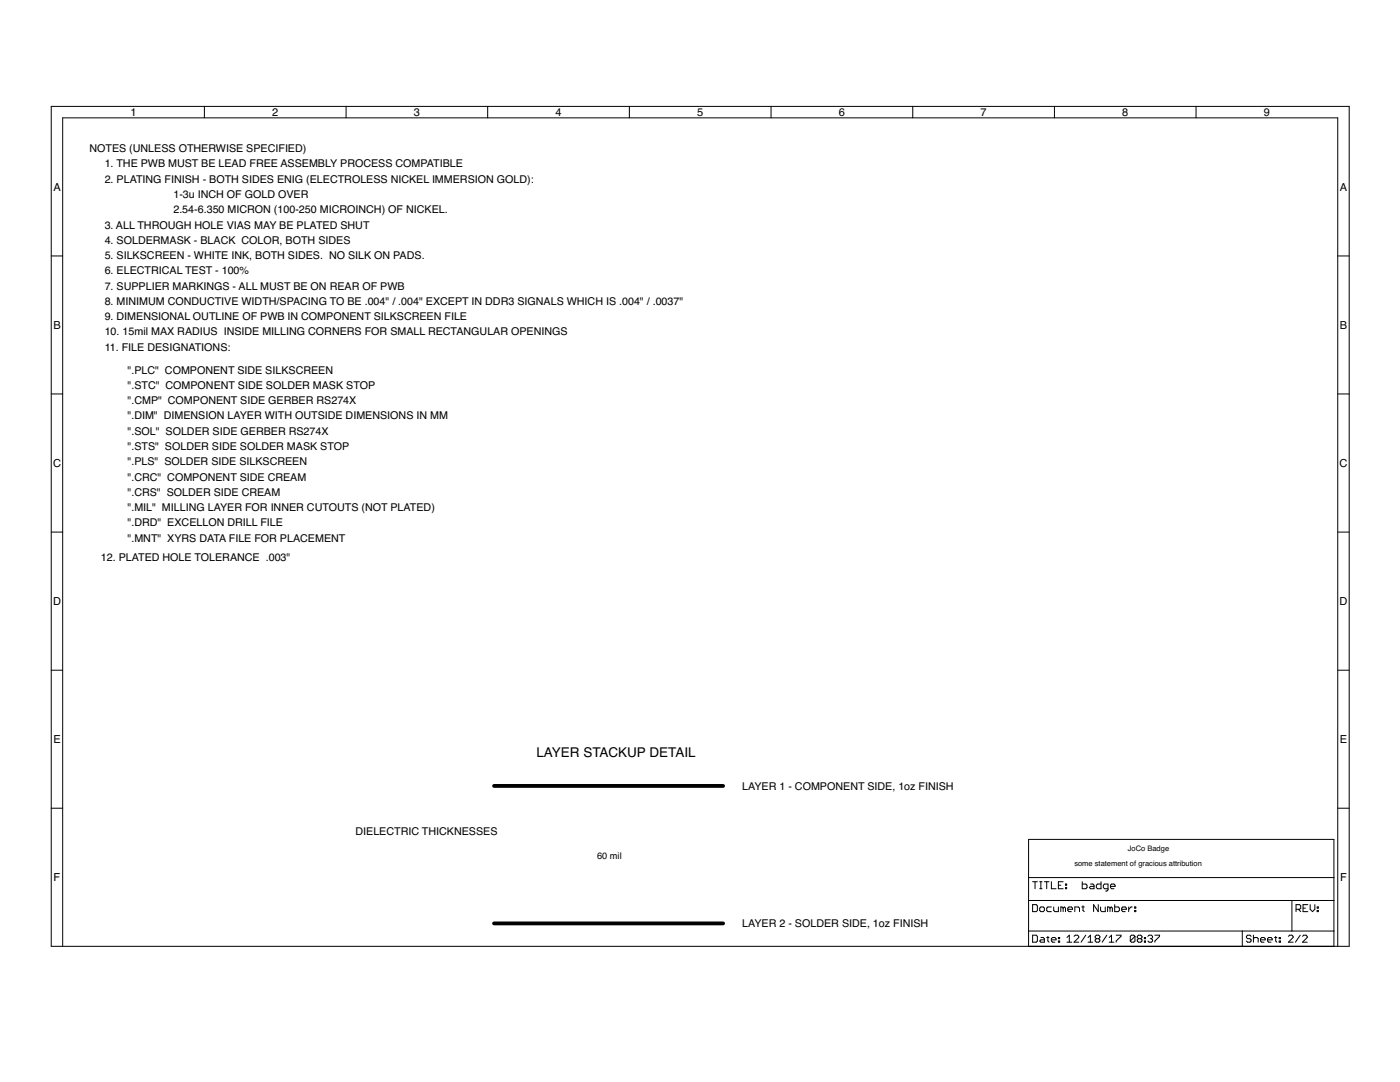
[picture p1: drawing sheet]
<svg xmlns="http://www.w3.org/2000/svg" width="279mm" height="216mm" viewBox="0 0 279 216" stroke-linecap="round" stroke-linejoin="round" font-family="sans-serif">
<defs><g id="words">
<text font-size="2.7" x="107.1" y="151">LAYER STACKUP DETAIL</text>
<g font-size="2.2">
<text x="26" y="23.2">1</text>
<text x="54.3" y="23.2">2</text>
<text x="82.6" y="23.2">3</text>
<text x="110.9" y="23.2">4</text>
<text x="139.1" y="23.2">5</text>
<text x="167.4" y="23.2">6</text>
<text x="195.7" y="23.2">7</text>
<text x="224" y="23.2">8</text>
<text x="252.2" y="23.2">9</text>
<text x="10.6" y="38.1">A</text>
<text x="267.4" y="38.1">A</text>
<text x="10.6" y="65.6">B</text>
<text x="267.4" y="65.6">B</text>
<text x="10.6" y="93.2">C</text>
<text x="267.3" y="93.2">C</text>
<text x="10.6" y="120.7">D</text>
<text x="267.3" y="120.7">D</text>
<text x="10.6" y="148.3">E</text>
<text x="267.4" y="148.3">E</text>
<text x="10.7" y="175.8">F</text>
<text x="267.4" y="175.8">F</text>
</g>
<g font-size="2.1">
<text x="17.8" y="30.4">NOTES (UNLESS OTHERWISE SPECIFIED)</text>
<text x="20.9" y="33.4">1. THE PWB MUST BE LEAD FREE ASSEMBLY PROCESS COMPATIBLE</text>
<text x="20.9" y="36.5">2. PLATING FINISH - BOTH SIDES ENIG (ELECTROLESS NICKEL IMMERSION GOLD):</text>
<text x="34.6" y="39.5">1-3u INCH OF GOLD OVER</text>
<text x="20.9" y="45.6">3. ALL THROUGH HOLE VIAS MAY BE PLATED SHUT</text>
<text x="34.6" y="42.6">2.54-6.350 MICRON (100-250 MICROINCH) OF NICKEL.</text>
<text x="20.9" y="48.7">4. SOLDERMASK - BLACK COLOR, BOTH SIDES</text>
<text x="20.9" y="51.7">5. SILKSCREEN - WHITE INK, BOTH SIDES. NO SILK ON PADS.</text>
<text x="20.9" y="54.7">6. ELECTRICAL TEST - 100%</text>
<text x="20.9" y="57.8">7. SUPPLIER MARKINGS - ALL MUST BE ON REAR OF PWB</text>
<text x="20.9" y="60.8">8. MINIMUM CONDUCTIVE WIDTH/SPACING TO BE .004&quot; / .004&quot; EXCEPT IN DDR3 SIGNALS WHICH IS .004&quot; / .0037&quot;</text>
<text x="20.9" y="63.9">9. DIMENSIONAL OUTLINE OF PWB IN COMPONENT SILKSCREEN FILE</text>
<text x="20.9" y="70">11. FILE DESIGNATIONS:</text>
<text x="20.9" y="66.9">10. 15mil MAX RADIUS INSIDE MILLING CORNERS FOR SMALL RECTANGULAR OPENINGS</text>
<text x="25.5" y="74.6">&quot;.PLC&quot; COMPONENT SIDE SILKSCREEN</text>
<text x="25.5" y="77.6">&quot;.STC&quot; COMPONENT SIDE SOLDER MASK STOP</text>
<text x="25.5" y="80.6">&quot;.CMP&quot; COMPONENT SIDE GERBER RS274X</text>
<text x="25.5" y="83.7">&quot;.DIM&quot; DIMENSION LAYER WITH OUTSIDE DIMENSIONS IN MM</text>
<text x="25.5" y="86.7">&quot;.SOL&quot; SOLDER SIDE GERBER RS274X</text>
<text x="25.5" y="89.8">&quot;.STS&quot; SOLDER SIDE SOLDER MASK STOP</text>
<text x="25.5" y="92.8">&quot;.PLS&quot; SOLDER SIDE SILKSCREEN</text>
<text x="25.5" y="95.9">&quot;.CRC&quot; COMPONENT SIDE CREAM</text>
<text x="25.5" y="102">&quot;.MIL&quot; MILLING LAYER FOR INNER CUTOUTS (NOT PLATED)</text>
<text x="25.5" y="98.9">&quot;.CRS&quot; SOLDER SIDE CREAM</text>
<text x="25.5" y="105">&quot;.DRD&quot; EXCELLON DRILL FILE</text>
<text x="20.1" y="111.9">12. PLATED HOLE TOLERANCE .003&quot;</text>
<text x="25.5" y="108.1">&quot;.MNT&quot; XYRS DATA FILE FOR PLACEMENT</text>
<text x="148.1" y="157.6">LAYER 1 - COMPONENT SIDE, 1oz FINISH</text>
<text x="70.9" y="166.7">DIELECTRIC THICKNESSES</text>
<text x="148.1" y="185">LAYER 2 - SOLDER SIDE, 1oz FINISH</text>
</g>
<text font-size="1.8" x="119.2" y="171.3">60 mil</text>
<g font-size="1.5">
<text x="214.4" y="172.8">some statement of gracious attribution</text>
<text x="225.1" y="169.8">JoCo Badge</text>
</g>
</g></defs>
<path d="M98.6 156.8h45.7M98.6 184.3h45.7" fill="none" stroke="#000" stroke-width=".76"/>
<g fill="none" stroke="#000" stroke-width=".2">
<path d="M10.2 21.2h259.1v167.6h-259.1zM40.8 21.2v2.3M69.1 21.2v2.3M97.3 21.2v2.3M125.6 21.2v2.3M153.9 21.2v2.3M182.2 21.2v2.3M210.4 21.2v2.3M238.7 21.2v2.3M10.2 51.1h2.3M267 51.1h2.3M10.2 78.6h2.3"/>
<path d="M267 78.6h2.3M10.2 106.2h2.3M267 106.2h2.3M10.2 133.7h2.3M267 133.7h2.3M10.2 161.3h2.3M205.3 179.7h60.9M205.3 175.1h60.9M206.1 175.9h.9M206.6 175.9v1.4M207.5 175.9h.5M207.5 177.3h.5"/>
<path d="M207.7 175.9v1.4M208.4 175.9h1M208.9 175.9v1.4M209.8 175.9v1.4h1M211.2 176.6h.5M212.2 175.9h-1v1.4h1M212.6 177.1h.3v.2h-.3zM212.6 176.4h.3v.2h-.3zM216 175.9v1.4h.7l.2-.2v-.5l-.2-.2h-.7M217.6 176.4h.5l.2 .2v.7h-.7l-.2-.2 .2-.2h.7M219.7 175.9v1.4h-.7l-.2-.2v-.5l.2-.2h.7M221.1 177.3h-.7l-.2-.2v-.5l.2-.2h.7v1.2l-.2 .2h-.2"/>
<path d="M221.6 176.9h.9v-.3l-.2-.2h-.5l-.2 .2v.5l.2 .2h.5M257.8 179.7v6.1M267 161.3h2.3M12.5 188.8v-165.3h254.5v165.3M205.3 188.8v-21.3h60.9v21.3M205.3 185.8h60.9M206.1 180.5h.7l.2 .2v1l-.2 .2h-.7zM206.1 186.6h.7l.2 .2v1l-.2 .2h-.7zM207.5 181.2l.2-.2h.5l.2 .2v.5l-.2 .2h-.5l-.2-.2zM207.7 187.1h.5l.2 .2v.7h-.7l-.2-.2 .2-.3h.7M208.9 187.1h.5M209.1 186.8v1l.3 .2"/>
<path d="M209.8 187.5h1v-.2l-.3-.2h-.4l-.3 .2v.5l.3 .2h.4M209.8 181h-.7l-.2 .2v.5l.2 .2h.7M210.3 181v.7l.2 .2h.7v-.9M211.2 187.8h.3v.2h-.3zM211.2 187.1h.3v.2h-.3zM212.2 181.2l.2-.2 .2 .2v.7M212.2 181.2l-.3-.2h-.2v.9M212.2 181.2v.7M212.9 188h1M212.9 187.1l.5-.5v1.4M213.1 181.4h.9v-.2l-.2-.2h-.5l-.2 .2v.5l.2 .2h.5M214.4 186.8l.2-.2h.5l.2 .2v.3l-.9 .9h.9"/>
<path d="M214.5 181.9v-.9h.7l.2 .2v.7M215.9 181h.5M216.1 180.7v1l.3 .2M216.7 186.6l-.9 1.4M217.1 188h1M217.1 187.1l.5-.5v1.4M218.8 187.3l-.2 .2v.3l.2 .2h.5l.2-.2v-.3l-.2-.2M218.8 187.3l-.2-.2v-.3l.2-.2h.5l.2 .2v.3l-.2 .2M218.8 187.3h.5M219.2 180.5v1.4l-1-1.4v1.4M219.6 181v.7l.3 .2h.7v-.9M220.9 186.6l-.9 1.4"/>
<path d="M221.4 188h.9M221.4 187.1l.4-.5v1.4M221.5 181.2l-.2-.2h-.3v.9M221.5 181.2v.7M221.5 181.2l.3-.2 .2 .2v.7M222.5 180.5v1.4h.7l.2-.2v-.5l-.2-.2h-.7M222.8 186.6h.9v.2l-.9 1v.2M223.9 181.4h.9v-.2l-.2-.2h-.5l-.2 .2v.5l.2 .2h.5M225.3 181v.9M226 181h-.3l-.4 .4M226.4 181.7h.3v.2h-.3zM226.4 181h.3v.2h-.3z"/>
<path d="M226.5 186.8v1l-.2 .2h-.5l-.2-.2M226.5 186.8l-.2-.2h-.5l-.2 .2v1M226.5 186.8l-.9 1M227.2 187.3l-.2 .2v.3l.2 .2h.5l.2-.2v-.3l-.2-.2M227.2 187.3l-.2-.2v-.3l.2-.2h.5l.2 .2v.3l-.2 .2M227.2 187.3h.5M228.4 187.8h.2v.2h-.2zM228.4 187.1h.2v.2h-.2zM229.1 186.8l.2-.2h.5l.2 .2v.3l-.2 .2M229.6 187.3h.2M229.8 187.3l.2 .2v.3l-.2 .2h-.5l-.2-.2M230.5 186.6h.9v.2l-.9 1v.2"/>
<path d="M247.9 185.8v3M249.7 186.8l-.3-.2h-.4l-.2 .2v.3l.2 .2h.4l.3 .2v.3l-.3 .2h-.4l-.2-.2M250.1 187.3l.3-.2h.5l.2 .2v.7M250.1 186.6v1.4M251.6 187.5h.9v-.2l-.2-.2h-.5l-.2 .2v.5l.2 .2h.5M253 187.5h.9v-.2l-.2-.2h-.5l-.2 .2v.5l.2 .2h.5M254.4 187.1h.4M254.6 186.8v1l.2 .2M255.3 187.8h.2v.2h-.2zM255.3 187.1h.2v.2h-.2zM257.1 186.8l.3-.2h.4l.3 .2v.3l-1 .9h1M258.7 181.4h.7l.2-.2v-.5l-.2-.2h-.7v1.4"/>
<path d="M259.1 181.4l.5 .5M259.5 186.6l-1 1.4M259.9 186.8l.3-.2h.4l.3 .2v.3l-1 .9h1M260.1 181.2h.4M261 180.5h-.9v1.4h.9M261.5 180.5v.9l.4 .5 .5-.5v-.9M262.9 181.7h.2v.2h-.2zM262.9 181h.2v.2h-.2z"/>
</g>
<use href="#words"/>
</svg>
